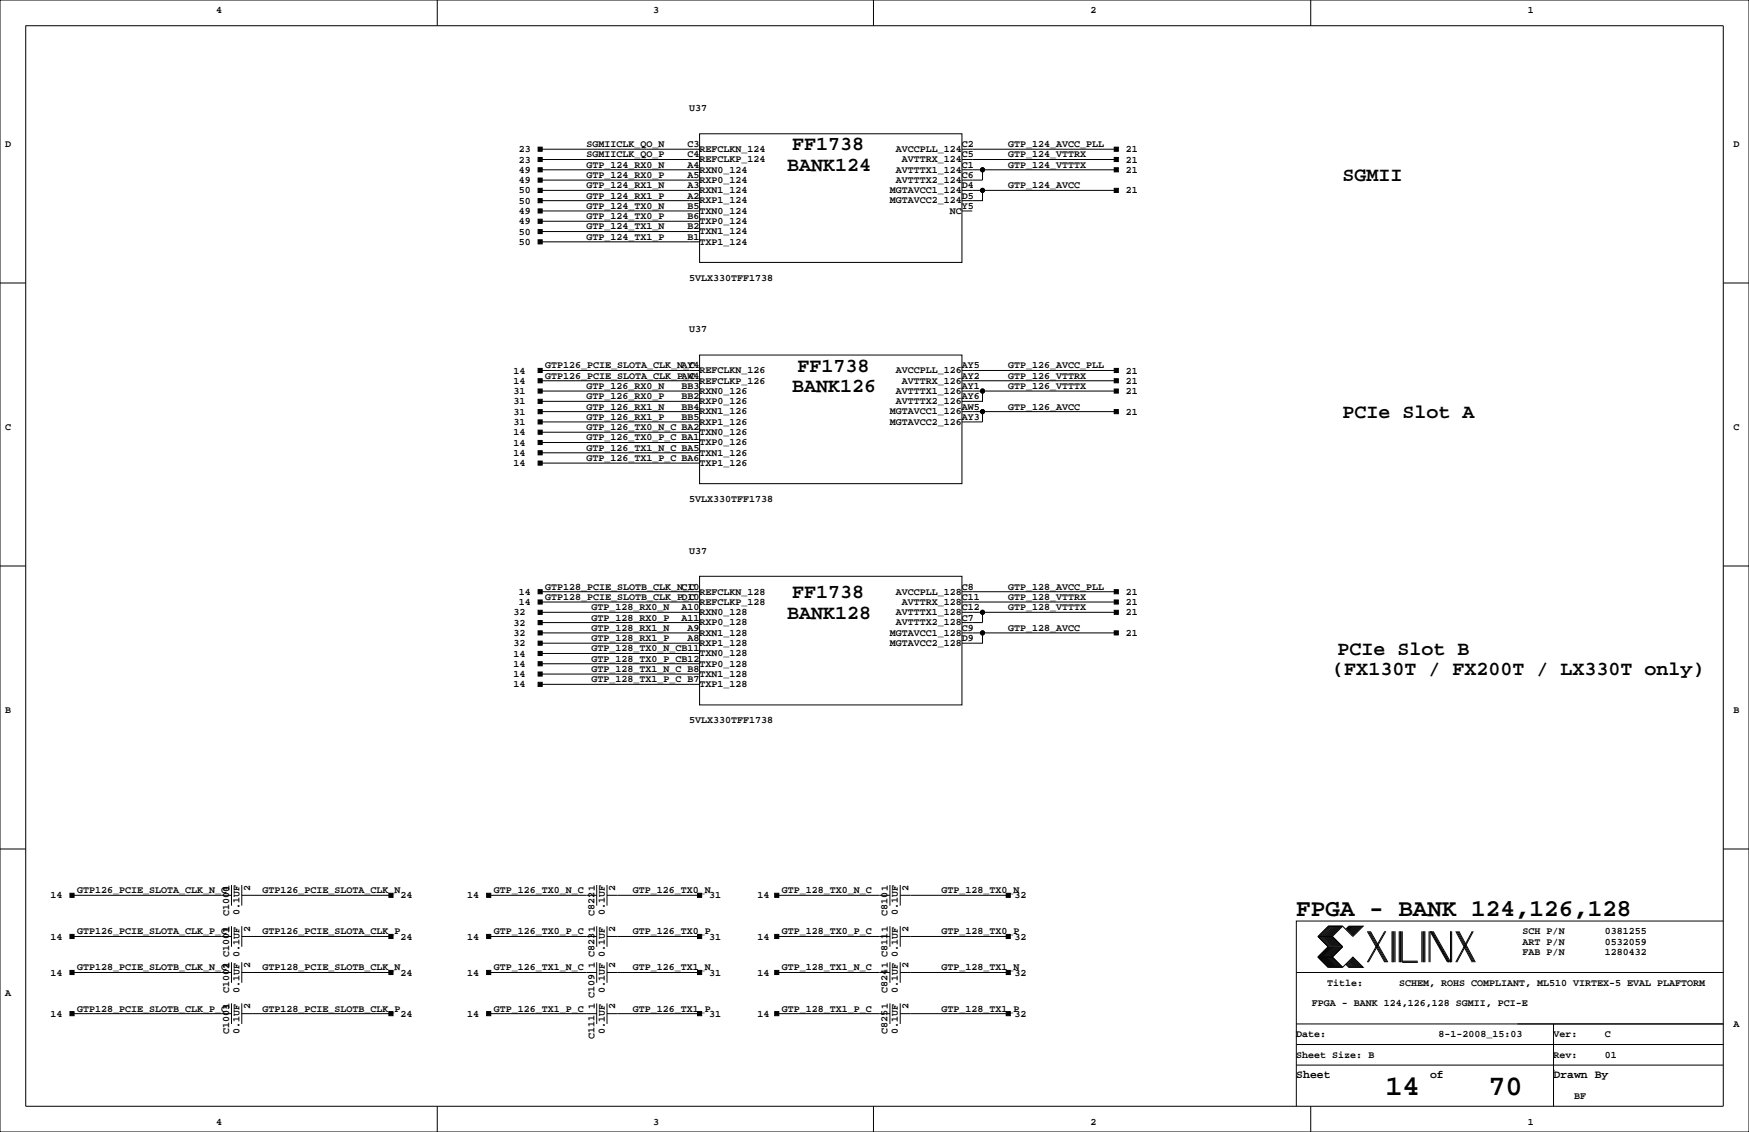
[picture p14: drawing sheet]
<svg xmlns="http://www.w3.org/2000/svg" width="432mm" height="279mm" viewBox="0 0 432 279" stroke-linecap="round" stroke-linejoin="round" font-family="sans-serif">
<defs><g id="words">
<g font-size="7.1">
<text x="342.1" y="270.3">14</text>
<text x="367.5" y="270.3">70</text>
</g>
<text font-size="6" x="320" y="226.1">FPGA - BANK 124,126,128</text>
<g font-size="4.9">
<text x="195.6" y="37.1">FF1738</text>
<text x="194.3" y="42.2">BANK124</text>
<text x="331.5" y="44.7">SGMII</text>
<text x="196.8" y="91.7">FF1738</text>
<text x="195.6" y="96.8">BANK126</text>
<text x="331.5" y="103.1">PCIe Slot A</text>
<text x="195.6" y="147.6">FF1738</text>
<text x="194.3" y="152.7">BANK128</text>
<text x="330.2" y="161.6">PCIe Slot B</text>
<text x="328.9" y="166.6">(FX130T / FX200T / LX330T only)</text>
</g>
<g font-size="2.8">
<text x="320" y="266.1">Sheet</text>
<text x="353.1" y="266.1">of</text>
<text x="383.5" y="266.1">Drawn By</text>
</g>
<g font-size="2.5">
<text x="53.3" y="3.3">4</text>
<text x="161.3" y="3.3">3</text>
<text x="269.2" y="3.3">2</text>
<text x="377.2" y="3.3">1</text>
<text x="170.2" y="27.4">U37</text>
<text x="1.3" y="36.3">D</text>
<text x="128.1" y="37.6">23</text>
<text x="128.1" y="40.1">23</text>
<text x="144.8" y="41.4">GTP_124_RX0_N</text>
<text x="144.8" y="36.3">SGMIICLK_QO_N</text>
<text x="144.8" y="38.9">SGMIICLK_QO_P</text>
<text x="169.8" y="41.4">A4</text>
<text x="169.8" y="38.9">C4</text>
<text x="169.8" y="36.3">C3</text>
<text x="172.7" y="40.1">REFCLKP_124</text>
<text x="172.7" y="37.5">REFCLKN_124</text>
<text x="221.2" y="37.5">AVCCPLL_124</text>
<text x="222.7" y="40.1">AVTTRX_124</text>
<text x="237.5" y="41.4">C1</text>
<text x="237.5" y="38.9">C5</text>
<text x="237.5" y="36.3">C2</text>
<text x="248.9" y="36.3">GTP_124_AVCC_PLL</text>
<text x="248.9" y="38.9">GTP_124_VTTRX</text>
<text x="248.9" y="41.4">GTP_124_VTTTX</text>
<text x="277.9" y="37.6">21</text>
<text x="277.9" y="40.1">21</text>
<text x="428" y="36.3">D</text>
<text x="128.1" y="42.7">49</text>
<text x="128.1" y="45.2">49</text>
<text x="128.1" y="47.8">50</text>
<text x="144.8" y="43.9">GTP_124_RX0_P</text>
<text x="144.8" y="46.5">GTP_124_RX1_N</text>
<text x="169.8" y="43.9">A5</text>
<text x="169.8" y="46.5">A3</text>
<text x="172.7" y="45.1">RXP0_124</text>
<text x="172.7" y="47.7">RXN1_124</text>
<text x="172.7" y="42.6">RXN0_124</text>
<text x="219.7" y="47.7">MGTAVCC1_124</text>
<text x="221.2" y="45.1">AVTTTX2_124</text>
<text x="221.2" y="42.6">AVTTTX1_124</text>
<text x="237.5" y="43.9">C6</text>
<text x="237.5" y="46.5">D4</text>
<text x="248.9" y="46.5">GTP_124_AVCC</text>
<text x="277.9" y="42.7">21</text>
<text x="277.9" y="47.8">21</text>
<text x="128.1" y="52.8">49</text>
<text x="128.1" y="50.3">50</text>
<text x="144.8" y="51.6">GTP_124_TX0_N</text>
<text x="144.8" y="49">GTP_124_RX1_P</text>
<text x="169.8" y="51.6">B5</text>
<text x="169.8" y="49">A2</text>
<text x="172.7" y="52.8">TXN0_124</text>
<text x="172.7" y="50.2">RXP1_124</text>
<text x="219.7" y="50.2">MGTAVCC2_124</text>
<text x="234.5" y="52.8">NC</text>
<text x="237.5" y="51.6">Y5</text>
<text x="237.5" y="49">D5</text>
<text x="128.1" y="55.4">49</text>
<text x="128.1" y="57.9">50</text>
<text x="144.8" y="59.2">GTP_124_TX1_P</text>
<text x="144.8" y="54.1">GTP_124_TX0_P</text>
<text x="144.8" y="56.6">GTP_124_TX1_N</text>
<text x="169.8" y="59.2">B1</text>
<text x="169.8" y="54.1">B6</text>
<text x="169.8" y="56.6">B2</text>
<text x="172.7" y="55.3">TXP0_124</text>
<text x="172.7" y="57.8">TXN1_124</text>
<text x="128.1" y="60.5">50</text>
<text x="172.7" y="60.4">TXP1_124</text>
<text x="170.2" y="69.3">5VLX330TFF1738</text>
<text x="170.2" y="82">U37</text>
<text x="126.8" y="94.7">14</text>
<text x="126.8" y="92.2">14</text>
<text x="134.6" y="93.5">GTP126_PCIE_SLOTA_CLK_P_C</text>
<text x="134.6" y="90.9">GTP126_PCIE_SLOTA_CLK_N_C</text>
<text x="168.3" y="93.5">AW4</text>
<text x="168.3" y="90.9">AY4</text>
<text x="172.7" y="94.7">REFCLKP_126</text>
<text x="172.7" y="92.1">REFCLKN_126</text>
<text x="221.2" y="92.1">AVCCPLL_126</text>
<text x="222.7" y="94.7">AVTTRX_126</text>
<text x="237.5" y="93.5">AY2</text>
<text x="237.5" y="90.9">AY5</text>
<text x="248.9" y="93.5">GTP_126_VTTRX</text>
<text x="248.9" y="90.9">GTP_126_AVCC_PLL</text>
<text x="277.9" y="94.7">21</text>
<text x="277.9" y="92.2">21</text>
<text x="126.8" y="99.8">31</text>
<text x="126.8" y="97.3">31</text>
<text x="144.8" y="98.6">GTP_126_RX0_P</text>
<text x="144.8" y="96">GTP_126_RX0_N</text>
<text x="144.8" y="101.1">GTP_126_RX1_N</text>
<text x="168.3" y="98.6">BB2</text>
<text x="168.3" y="101.1">BB4</text>
<text x="168.3" y="96">BB3</text>
<text x="172.7" y="99.8">RXP0_126</text>
<text x="172.7" y="97.2">RXN0_126</text>
<text x="221.2" y="99.8">AVTTTX2_126</text>
<text x="221.2" y="97.2">AVTTTX1_126</text>
<text x="237.5" y="101.1">AW5</text>
<text x="237.5" y="98.6">AY6</text>
<text x="237.5" y="96">AY1</text>
<text x="248.9" y="101.1">GTP_126_AVCC</text>
<text x="248.9" y="96">GTP_126_VTTTX</text>
<text x="277.9" y="97.3">21</text>
<text x="1.3" y="106.2">C</text>
<text x="126.8" y="104.9">31</text>
<text x="126.8" y="107.4">14</text>
<text x="126.8" y="102.4">31</text>
<text x="144.8" y="103.6">GTP_126_RX1_P</text>
<text x="144.8" y="106.2">GTP_126_TX0_N_C BA2</text>
<text x="168.3" y="103.6">BB5</text>
<text x="172.7" y="107.4">TXN0_126</text>
<text x="172.7" y="104.8">RXP1_126</text>
<text x="172.7" y="102.3">RXN1_126</text>
<text x="219.7" y="104.8">MGTAVCC2_126</text>
<text x="219.7" y="102.3">MGTAVCC1_126</text>
<text x="237.5" y="103.6">AY3</text>
<text x="277.9" y="102.4">21</text>
<text x="428" y="106.2">C</text>
<text x="126.8" y="110">14</text>
<text x="126.8" y="112.5">14</text>
<text x="144.8" y="108.7">GTP_126_TX0_P_C BA1</text>
<text x="144.8" y="113.8">GTP_126_TX1_P_C BA6</text>
<text x="144.8" y="111.3">GTP_126_TX1_N_C BA5</text>
<text x="172.7" y="109.9">TXP0_126</text>
<text x="172.7" y="112.5">TXN1_126</text>
<text x="126.8" y="115.1">14</text>
<text x="172.7" y="115">TXP1_126</text>
<text x="170.2" y="124">5VLX330TFF1738</text>
<text x="170.2" y="136.7">U37</text>
<text x="128.1" y="146.8">14</text>
<text x="128.1" y="149.4">14</text>
<text x="134.6" y="145.5">GTP128_PCIE_SLOTB_CLK_N_C</text>
<text x="134.6" y="148.1">GTP128_PCIE_SLOTB_CLK_P_C</text>
<text x="168.3" y="148.1">D10</text>
<text x="168.3" y="145.5">C10</text>
<text x="172.7" y="149.3">REFCLKP_128</text>
<text x="172.7" y="146.7">REFCLKN_128</text>
<text x="221.2" y="146.7">AVCCPLL_128</text>
<text x="222.7" y="149.3">AVTTRX_128</text>
<text x="237.5" y="148.1">C11</text>
<text x="237.5" y="145.5">C8</text>
<text x="248.9" y="148.1">GTP_128_VTTRX</text>
<text x="248.9" y="145.5">GTP_128_AVCC_PLL</text>
<text x="277.9" y="149.4">21</text>
<text x="277.9" y="146.8">21</text>
<text x="126.8" y="151.9">32</text>
<text x="126.8" y="154.4">32</text>
<text x="146" y="150.6">GTP_128_RX0_N</text>
<text x="146" y="155.7">GTP_128_RX1_N</text>
<text x="146" y="153.2">GTP_128_RX0_P</text>
<text x="168.3" y="153.2">A11</text>
<text x="168.3" y="150.6">A10</text>
<text x="169.8" y="155.7">A9</text>
<text x="172.7" y="154.4">RXP0_128</text>
<text x="172.7" y="151.8">RXN0_128</text>
<text x="221.2" y="154.4">AVTTTX2_128</text>
<text x="221.2" y="151.8">AVTTTX1_128</text>
<text x="237.5" y="153.2">C7</text>
<text x="237.5" y="150.6">C12</text>
<text x="237.5" y="155.7">C9</text>
<text x="248.9" y="150.6">GTP_128_VTTTX</text>
<text x="248.9" y="155.7">GTP_128_AVCC</text>
<text x="277.9" y="151.9">21</text>
<text x="126.8" y="157">32</text>
<text x="126.8" y="159.5">32</text>
<text x="146" y="158.2">GTP_128_RX1_P</text>
<text x="146" y="160.8">GTP_128_TX0_N_CB11</text>
<text x="169.8" y="158.2">A8</text>
<text x="172.7" y="162">TXN0_128</text>
<text x="172.7" y="159.4">RXP1_128</text>
<text x="172.7" y="156.9">RXN1_128</text>
<text x="219.7" y="159.4">MGTAVCC2_128</text>
<text x="219.7" y="156.9">MGTAVCC1_128</text>
<text x="237.5" y="158.2">D9</text>
<text x="277.9" y="157">21</text>
<text x="126.8" y="162.1">14</text>
<text x="126.8" y="167.1">14</text>
<text x="126.8" y="164.6">14</text>
<text x="146" y="165.9">GTP_128_TX1_N_C B8</text>
<text x="146" y="163.3">GTP_128_TX0_P_CB12</text>
<text x="172.7" y="164.5">TXP0_128</text>
<text x="172.7" y="167.1">TXN1_128</text>
<text x="126.8" y="169.7">14</text>
<text x="146" y="168.4">GTP_128_TX1_P_C B7</text>
<text x="172.7" y="169.6">TXP1_128</text>
<text x="1.3" y="176">B</text>
<text x="170.2" y="178.6">5VLX330TFF1738</text>
<text x="428" y="176">B</text>
<text x="12.5" y="221.7">14</text>
<text x="19.1" y="220.5">GTP126_PCIE_SLOTA_CLK_N_C</text>
<text x="56.6" y="219.9" transform="rotate(-90 56.6 219.9)">1</text>
<text x="61.7" y="219.9" transform="rotate(-90 61.7 219.9)">2</text>
<text x="64.8" y="220.5">GTP126_PCIE_SLOTA_CLK_N</text>
<text x="98.8" y="221.7">24</text>
<text x="115.4" y="221.7">14</text>
<text x="121.9" y="220.5">GTP_126_TX0_N_C</text>
<text x="151.9" y="219.9" transform="rotate(-90 151.9 219.9)">2</text>
<text x="156.2" y="220.5">GTP_126_TX0_N</text>
<text x="175" y="221.7">31</text>
<text x="187" y="221.7">14</text>
<text x="193" y="220.5">GTP_128_TX0_N_C</text>
<text x="224.3" y="219.9" transform="rotate(-90 224.3 219.9)">2</text>
<text x="232.4" y="220.5">GTP_128_TX0_N</text>
<text x="250.5" y="221.7">32</text>
<text x="56.6" y="226.1" transform="rotate(-90 56.6 226.1)">C1000</text>
<text x="59.1" y="226" transform="rotate(-90 59.1 226)">0.1UF</text>
<text x="146.7" y="226.1" transform="rotate(-90 146.7 226.1)">C8221</text>
<text x="149.3" y="226" transform="rotate(-90 149.3 226)">0.1UF</text>
<text x="219.1" y="226.1" transform="rotate(-90 219.1 226.1)">C8101</text>
<text x="221.7" y="226" transform="rotate(-90 221.7 226)">0.1UF</text>
<text x="12.5" y="231.9">14</text>
<text x="19.1" y="230.6">GTP126_PCIE_SLOTA_CLK_P_C</text>
<text x="56.6" y="230.1" transform="rotate(-90 56.6 230.1)">1</text>
<text x="61.7" y="230.1" transform="rotate(-90 61.7 230.1)">2</text>
<text x="64.8" y="230.6">GTP126_PCIE_SLOTA_CLK_P</text>
<text x="98.8" y="231.9">24</text>
<text x="115.4" y="231.9">14</text>
<text x="121.9" y="230.6">GTP_126_TX0_P_C</text>
<text x="151.9" y="230.1" transform="rotate(-90 151.9 230.1)">2</text>
<text x="156.2" y="230.6">GTP_126_TX0_P</text>
<text x="175" y="231.9">31</text>
<text x="187" y="231.9">14</text>
<text x="193" y="230.6">GTP_128_TX0_P_C</text>
<text x="224.3" y="230.1" transform="rotate(-90 224.3 230.1)">2</text>
<text x="232.4" y="230.6">GTP_128_TX0_P</text>
<text x="250.5" y="231.9">32</text>
<text x="375.9" y="230.6">SCH P/N</text>
<text x="375.9" y="233.2">ART P/N</text>
<text x="396.2" y="230.6">0381255</text>
<text x="396.2" y="233.2">0532059</text>
<text x="19.1" y="239.5">GTP128_PCIE_SLOTB_CLK_N_C</text>
<text x="56.6" y="239" transform="rotate(-90 56.6 239)">1 C1001</text>
<text x="61.7" y="239" transform="rotate(-90 61.7 239)">2</text>
<text x="64.8" y="239.5">GTP128_PCIE_SLOTB_CLK_N</text>
<text x="121.9" y="239.5">GTP_126_TX1_N_C</text>
<text x="146.8" y="239" transform="rotate(-90 146.8 239)">1 C8231</text>
<text x="151.9" y="239" transform="rotate(-90 151.9 239)">2</text>
<text x="156.2" y="239.5">GTP_126_TX1_N</text>
<text x="193" y="239.5">GTP_128_TX1_N_C</text>
<text x="224.3" y="239" transform="rotate(-90 224.3 239)">2</text>
<text x="232.4" y="239.5">GTP_128_TX1_N</text>
<text x="375.9" y="235.7">FAB P/N</text>
<text x="396.2" y="235.7">1280432</text>
<text x="1.3" y="245.9">A</text>
<text x="12.5" y="240.8">14</text>
<text x="56.6" y="245.1" transform="rotate(-90 56.6 245.1)">C1002</text>
<text x="59.1" y="245" transform="rotate(-90 59.1 245)">0.1UF 0.1UF</text>
<text x="98.8" y="240.8">24</text>
<text x="115.4" y="240.8">14</text>
<text x="149.3" y="245" transform="rotate(-90 149.3 245)">0.1UF 0.1UF</text>
<text x="175" y="240.8">31</text>
<text x="187" y="240.8">14</text>
<text x="219.1" y="245.1" transform="rotate(-90 219.1 245.1)">C8241 C8111</text>
<text x="221.7" y="245" transform="rotate(-90 221.7 245)">0.1UF 0.1UF</text>
<text x="250.5" y="240.8">32</text>
<text x="327.7" y="243.3">Title:</text>
<text x="345.4" y="243.3">SCHEM, ROHS COMPLIANT, ML510 VIRTEX-5 EVAL PLAFTORM</text>
<text x="12.5" y="251">14</text>
<text x="19.1" y="249.7">GTP128_PCIE_SLOTB_CLK_P_C</text>
<text x="56.6" y="249.1" transform="rotate(-90 56.6 249.1)">1</text>
<text x="61.7" y="249.1" transform="rotate(-90 61.7 249.1)">2</text>
<text x="64.8" y="249.7">GTP128_PCIE_SLOTB_CLK_P</text>
<text x="98.8" y="251">24</text>
<text x="115.4" y="251">14</text>
<text x="121.9" y="249.7">GTP_126_TX1_P_C</text>
<text x="146.8" y="249.1" transform="rotate(-90 146.8 249.1)">1 C109</text>
<text x="151.9" y="249.1" transform="rotate(-90 151.9 249.1)">2</text>
<text x="156.2" y="249.7">GTP_126_TX1_P</text>
<text x="175" y="251">31</text>
<text x="187" y="251">14</text>
<text x="193" y="249.7">GTP_128_TX1_P_C</text>
<text x="224.3" y="249.1" transform="rotate(-90 224.3 249.1)">2</text>
<text x="232.4" y="249.7">GTP_128_TX1_P</text>
<text x="250.5" y="251">32</text>
<text x="323.8" y="248.4">FPGA - BANK 124,126,128 SGMII, PCI-E</text>
<text x="56.6" y="255.3" transform="rotate(-90 56.6 255.3)">C1003</text>
<text x="59.1" y="255.2" transform="rotate(-90 59.1 255.2)">0.1UF</text>
<text x="146.7" y="256.5" transform="rotate(-90 146.7 256.5)">C111</text>
<text x="149.3" y="255.2" transform="rotate(-90 149.3 255.2)">0.1UF</text>
<text x="219.1" y="255.3" transform="rotate(-90 219.1 255.3)">C8251</text>
<text x="221.7" y="255.2" transform="rotate(-90 221.7 255.2)">0.1UF</text>
<text x="320" y="256">Date:</text>
<text x="355.2" y="256">8-1-2008_15:03</text>
<text x="383.5" y="256">Ver:</text>
<text x="396.2" y="256">C</text>
<text x="428" y="253.5">A</text>
<text x="320" y="261.1">Sheet Size: B</text>
<text x="383.5" y="261.1">Rev:</text>
<text x="396.2" y="261.1">01</text>
<text x="388.6" y="271.3">BF</text>
<text x="53.3" y="277.6">4</text>
<text x="161.3" y="277.6">3</text>
<text x="269.2" y="277.6">2</text>
<text x="377.2" y="277.6">1</text>
</g>
</g></defs>
<g fill="none" stroke="#000" stroke-width=".25">
<path d="M0 0h431.8v279.4h-431.8zM6.3 6.3h419.1v266.7h-419zM107.9 0v6.3M215.6 0v6.3M323.6 0v6.3M133.3 39.4h39.4M133.3 36.8h39.4M172.7 33h64.8v31.8h-64.8zM237.5 39.4h38.1M237.5 36.8h38.1M133.3 57.2h39.4M133.3 44.4h39.4"/>
<path d="M133.3 59.7h39.4M133.3 49.5h39.4M133.3 47h39.4M133.3 54.6h39.4M133.3 41.9h39.4M133.3 52.1h39.4M237.5 47h38.1M237.5 41.9h38.1M237.5 52.1h2.5M242.6 41.9v2.5h-5.1M242.6 47v2.5h-5.1M0 69.8h6.3"/>
<path d="M425.4 69.8h6.4M133.3 96.5h39.4M133.3 99.1h39.4M133.3 91.4h39.4M133.3 94h39.4M172.7 87.6h64.8v31.8h-64.8zM237.5 96.5h5.1M237.5 91.4h38.1M237.5 94h38.1M275.6 96.5h-33v2.6h-5.1M133.3 111.8h39.4M133.3 101.6h39.4"/>
<path d="M133.3 106.7h39.4M133.3 114.3h39.4M133.3 104.1h39.4M133.3 109.2h39.4M237.5 101.6h38.1M242.6 101.6v2.5h-5.1M0 139.7h6.3M425.4 139.7h6.4M133.3 148.6h39.4M133.3 146h39.4M133.3 158.8h39.4M133.3 153.7h39.4"/>
<path d="M133.3 156.2h39.4M133.3 151.1h39.4M172.7 142.2h64.8v31.8h-64.8zM237.5 156.2h38.1M237.5 151.1h38.1M237.5 148.6h38.1M237.5 146h38.1M242.6 151.1v2.6h-5.1M242.6 156.2v2.6h-5.1M133.3 168.9h39.4M133.3 163.8h39.4M133.3 166.4h39.4"/>
<path d="M133.3 161.3h39.4M0 209.5h6.3M57.1 218.4v5.1M59.7 218.4v5.1M147.3 218.4v5.1M149.9 218.4v5.1M219.7 218.4v5.1M222.2 218.4v5.1M425.4 209.5h6.4M17.8 231.1h39.4M17.8 221h39.4M57.1 228.6v5.1"/>
<path d="M57.1 237.5v5.1M59.7 231.1h36.8M59.7 221h36.8M59.7 228.6v5.1M59.7 237.5v5.1M120.6 231.1h26.7M120.6 221h26.7M147.3 228.6v5.1M147.3 237.5v5.1M149.9 228.6v5.1M149.9 237.5v5.1M149.9 231.1h22.8"/>
<path d="M149.9 221h22.8M191.8 231.1h27.9M191.8 221h27.9M219.7 228.6v5.1M219.7 237.5v5.1M222.2 228.6v5.1M222.2 237.5v5.1M222.3 231.1h26.6M222.3 221h26.6M325.4 231.1h3.5M325.4 236.2h3.5M325.4 236.2l2.5 2.6h3.6"/>
<path d="M325.4 231.1l2.5 2.6-2.5 2.5M328.2 228.6l-2.6 2.5 2.6 2.6-2.6 2.5 2.6 2.6M328.4 228.6l-2.5 2.5 2.5 2.6-2.5 2.5 2.5 2.6M328.7 228.6l-2.6 2.5 2.6 2.6-2.6 2.5 2.6 2.6M328.9 231.1l2.6 2.6-2.6 2.5M328.9 236.2l2.6 2.6M328.9 228.6l-2.5 2.5 2.5 2.6-2.5 2.5 2.5 2.6M329.2 228.6l-2.6 2.5 2.6 2.6-2.6 2.5 2.6 2.6M329.4 228.6l-2.5 2.5 2.5 2.6-2.5 2.5 2.5 2.6M329.7 228.6l-2.5 2.5 2.5 2.6-2.5 2.5 2.5 2.6M329.9 228.6l-2.5 2.5 2.5 2.6-2.5 2.5 2.5 2.6M330.2 228.6l-2.5 2.5 2.5 2.6-2.5 2.5 2.5 2.6"/>
<path d="M330.5 228.6l-2.6 2.5 2.6 2.6-2.6 2.5 2.6 2.6M330.7 228.6l-2.5 2.5 2.5 2.6-2.5 2.5 2.5 2.6M331 228.6l-2.6 2.5 2.6 2.6-2.6 2.5 2.6 2.6M331.2 228.6l-2.5 2.5 2.5 2.6-2.5 2.5 2.5 2.6M331.5 228.6l2.5 2.5 2.6-2.5h-3.6l-.8 .8M331.5 228.6h-3.6l-2.5 2.5M331.5 228.6l-2.6 2.5M332.2 238l.8 .8h3.6l-2.6-2.6-2.5 2.6M332.5 237.7l1 1.1M332.5 238l.7 .8M332.7 237.5l1.3 1.3M332.7 237.7l1.1 1.1"/>
<path d="M333 237.2l1.5 1.6M333 237.5l1.3 1.3M333.2 228.6l-.7 .8M333.2 237l1.8 1.8M333.2 237.2l1.6 1.6M333.5 228.6l-1 1M333.5 236.7l2 2.1M333.5 237l1.8 1.8M333.8 228.6l-1.1 1M333.8 236.5l2.2 2.3M333.8 236.7l2 2.1M334 228.6l-1.3 1.3"/>
<path d="M334 236.5l2.3 2.3M334.3 228.6l-1.3 1.3M334.5 228.6l-1.5 1.5M334.8 228.6l-1.6 1.5M335 228.6l-1.8 1.8M335.3 228.6l-1.8 1.8M335.5 228.6l-2 2M335.8 228.6l-2 2M336 228.6l-2.2 2.3M336.3 228.6l-2.3 2.3M337.6 229.9l4.3 7.6M337.8 229.9l4.3 7.6"/>
<path d="M338.1 229.9l4.3 7.6M338.3 229.9l4.3 7.6M341.9 229.9l-4.3 7.6M342.1 229.9l-4.3 7.6M343.7 229.9v7.6M343.9 229.9v7.6M344.2 229.9v7.6M344.4 229.9v7.6M345.4 229.9v7.6M345.7 229.9v7.6M345.9 229.9v7.6M346.2 237.2h3.8"/>
<path d="M346.2 229.9v7.6h3.8M351 229.9v7.6M351.3 229.9v7.6M351.5 229.9v7.6M351.8 229.9v7.6M352.8 229.9v7.6M353.1 237.5v-7.6l4.3 7.6M353.3 229.9l4.3 7.6M353.6 229.9l4.3 7.6M353.8 229.9l4.3 7.6v-7.6M358.4 229.9v7.6M359.4 229.9l4.1 7.6"/>
<path d="M359.7 229.9l4 7.6M359.9 229.9l4.1 7.6M360.2 229.9l4 7.6M363.5 229.9l-4.1 7.6M363.7 229.9l-4 7.6M425.4 227.3h-105.4v35.6M17.8 250.2h39.4M17.8 240h39.4M57.1 247.7v5M59.7 250.2h36.8M59.7 240h36.8M59.7 247.6v5.1"/>
<path d="M120.6 250.2h26.7M120.6 240h26.7M147.3 247.7v5M149.9 247.6v5.1M149.9 250.2h22.8M149.9 240h22.8M191.8 250.2h27.9M191.8 240h27.9M219.7 247.7v5M222.2 247.6v5.1M222.3 250.2h26.6M222.3 240h26.6"/>
<path d="M320 240h105.4M320 257.8h105.4M320 252.7h105.4M383.5 252.7v20.3M107.9 273v6.4M215.6 273v6.4M320 262.9v10.1M320 262.9h105.4M323.6 273v6.4M383.5 264.2h.1"/>
<circle cx="242.6" cy="47" r=".51"/>
<circle cx="242.6" cy="41.9" r=".51"/>
<circle cx="242.6" cy="96.5" r=".51"/>
<circle cx="242.6" cy="101.6" r=".51"/>
<circle cx="242.6" cy="156.2" r=".51"/>
<circle cx="242.6" cy="151.1" r=".51"/>
</g>
<g fill="#000" stroke="#000" stroke-width=".25">
<path d="M132.8 38.9h1.1v1h-1.1z" fill-rule="evenodd"/>
<path d="M132.8 36.3h1.1v1h-1.1z" fill-rule="evenodd"/>
<path d="M275.1 38.9h1v1h-1z" fill-rule="evenodd"/>
<path d="M275.1 36.3h1v1h-1z" fill-rule="evenodd"/>
<path d="M132.8 56.6h1.1v1.1h-1.1z" fill-rule="evenodd"/>
<path d="M132.8 49h1.1v1h-1.1z" fill-rule="evenodd"/>
<path d="M132.8 46.5h1.1v1h-1.1z" fill-rule="evenodd"/>
<path d="M132.8 54.1h1.1v1h-1.1z" fill-rule="evenodd"/>
<path d="M132.8 43.9h1.1v1.1h-1.1z" fill-rule="evenodd"/>
<path d="M132.8 41.4h1.1v1h-1.1z" fill-rule="evenodd"/>
<path d="M132.8 51.6h1.1v1h-1.1z" fill-rule="evenodd"/>
<path d="M275.1 46.5h1v1h-1z" fill-rule="evenodd"/>
<path d="M275.1 41.4h1v1h-1z" fill-rule="evenodd"/>
<path d="M132.8 59.2h1.1v1h-1.1z" fill-rule="evenodd"/>
<path d="M132.8 96h1.1v1h-1.1z" fill-rule="evenodd"/>
<path d="M132.8 98.6h1.1v1h-1.1z" fill-rule="evenodd"/>
<path d="M132.8 90.9h1.1v1h-1.1z" fill-rule="evenodd"/>
<path d="M132.8 93.5h1.1v1h-1.1z" fill-rule="evenodd"/>
<path d="M275.1 90.9h1v1h-1z" fill-rule="evenodd"/>
<path d="M275.1 93.5h1v1h-1z" fill-rule="evenodd"/>
<path d="M275.1 96h1v1h-1z" fill-rule="evenodd"/>
<path d="M132.8 111.3h1.1v1h-1.1z" fill-rule="evenodd"/>
<path d="M132.8 101.1h1.1v1h-1.1z" fill-rule="evenodd"/>
<path d="M132.8 106.2h1.1v1h-1.1z" fill-rule="evenodd"/>
<path d="M132.8 113.8h1.1v1h-1.1z" fill-rule="evenodd"/>
<path d="M132.8 103.6h1.1v1h-1.1z" fill-rule="evenodd"/>
<path d="M132.8 108.7h1.1v1h-1.1z" fill-rule="evenodd"/>
<path d="M275.1 101.1h1v1h-1z" fill-rule="evenodd"/>
<path d="M132.8 148.1h1.1v1h-1.1z" fill-rule="evenodd"/>
<path d="M132.8 145.5h1.1v1.1h-1.1z" fill-rule="evenodd"/>
<path d="M132.8 158.2h1.1v1.1h-1.1z" fill-rule="evenodd"/>
<path d="M132.8 153.2h1.1v1h-1.1z" fill-rule="evenodd"/>
<path d="M132.8 155.7h1.1v1h-1.1z" fill-rule="evenodd"/>
<path d="M132.8 150.6h1.1v1h-1.1z" fill-rule="evenodd"/>
<path d="M275.1 145.5h1v1.1h-1z" fill-rule="evenodd"/>
<path d="M275.1 148.1h1v1h-1z" fill-rule="evenodd"/>
<path d="M275.1 155.7h1v1h-1z" fill-rule="evenodd"/>
<path d="M275.1 150.6h1v1h-1z" fill-rule="evenodd"/>
<path d="M132.8 168.4h1.1v1h-1.1z" fill-rule="evenodd"/>
<path d="M132.8 163.3h1.1v1h-1.1z" fill-rule="evenodd"/>
<path d="M132.8 165.9h1.1v1h-1.1z" fill-rule="evenodd"/>
<path d="M132.8 160.8h1.1v1h-1.1z" fill-rule="evenodd"/>
<path d="M17.3 230.6h1v1h-1z" fill-rule="evenodd"/>
<path d="M17.3 220.5h1v1h-1z" fill-rule="evenodd"/>
<path d="M96 220.5h1v1h-1z" fill-rule="evenodd"/>
<path d="M96 230.6h1v1h-1z" fill-rule="evenodd"/>
<path d="M120.1 220.5h1.1v1h-1.1z" fill-rule="evenodd"/>
<path d="M120.1 230.6h1.1v1h-1.1z" fill-rule="evenodd"/>
<path d="M172.2 220.5h1v1h-1z" fill-rule="evenodd"/>
<path d="M172.2 230.6h1v1h-1z" fill-rule="evenodd"/>
<path d="M191.3 220.5h1v1h-1z" fill-rule="evenodd"/>
<path d="M191.3 230.6h1v1h-1z" fill-rule="evenodd"/>
<path d="M248.4 220.5h1v1h-1z" fill-rule="evenodd"/>
<path d="M248.4 230.6h1v1h-1z" fill-rule="evenodd"/>
<path d="M17.3 249.7h1v1h-1z" fill-rule="evenodd"/>
<path d="M17.3 239.5h1v1h-1z" fill-rule="evenodd"/>
<path d="M96 239.5h1v1h-1z" fill-rule="evenodd"/>
<path d="M96 249.7h1v1h-1z" fill-rule="evenodd"/>
<path d="M120.1 239.5h1.1v1h-1.1z" fill-rule="evenodd"/>
<path d="M120.1 249.7h1.1v1h-1.1z" fill-rule="evenodd"/>
<path d="M172.2 239.5h1v1h-1z" fill-rule="evenodd"/>
<path d="M172.2 249.7h1v1h-1z" fill-rule="evenodd"/>
<path d="M191.3 239.5h1v1h-1z" fill-rule="evenodd"/>
<path d="M191.3 249.7h1v1h-1z" fill-rule="evenodd"/>
<path d="M248.4 239.5h1v1h-1z" fill-rule="evenodd"/>
<path d="M248.4 249.7h1v1h-1z" fill-rule="evenodd"/>
<circle cx="242.6" cy="47" r=".51"/>
<circle cx="242.6" cy="41.9" r=".51"/>
<circle cx="242.6" cy="96.5" r=".51"/>
<circle cx="242.6" cy="101.6" r=".51"/>
<circle cx="242.6" cy="156.2" r=".51"/>
<circle cx="242.6" cy="151.1" r=".51"/>
</g>
<use href="#words"/>
</svg>
